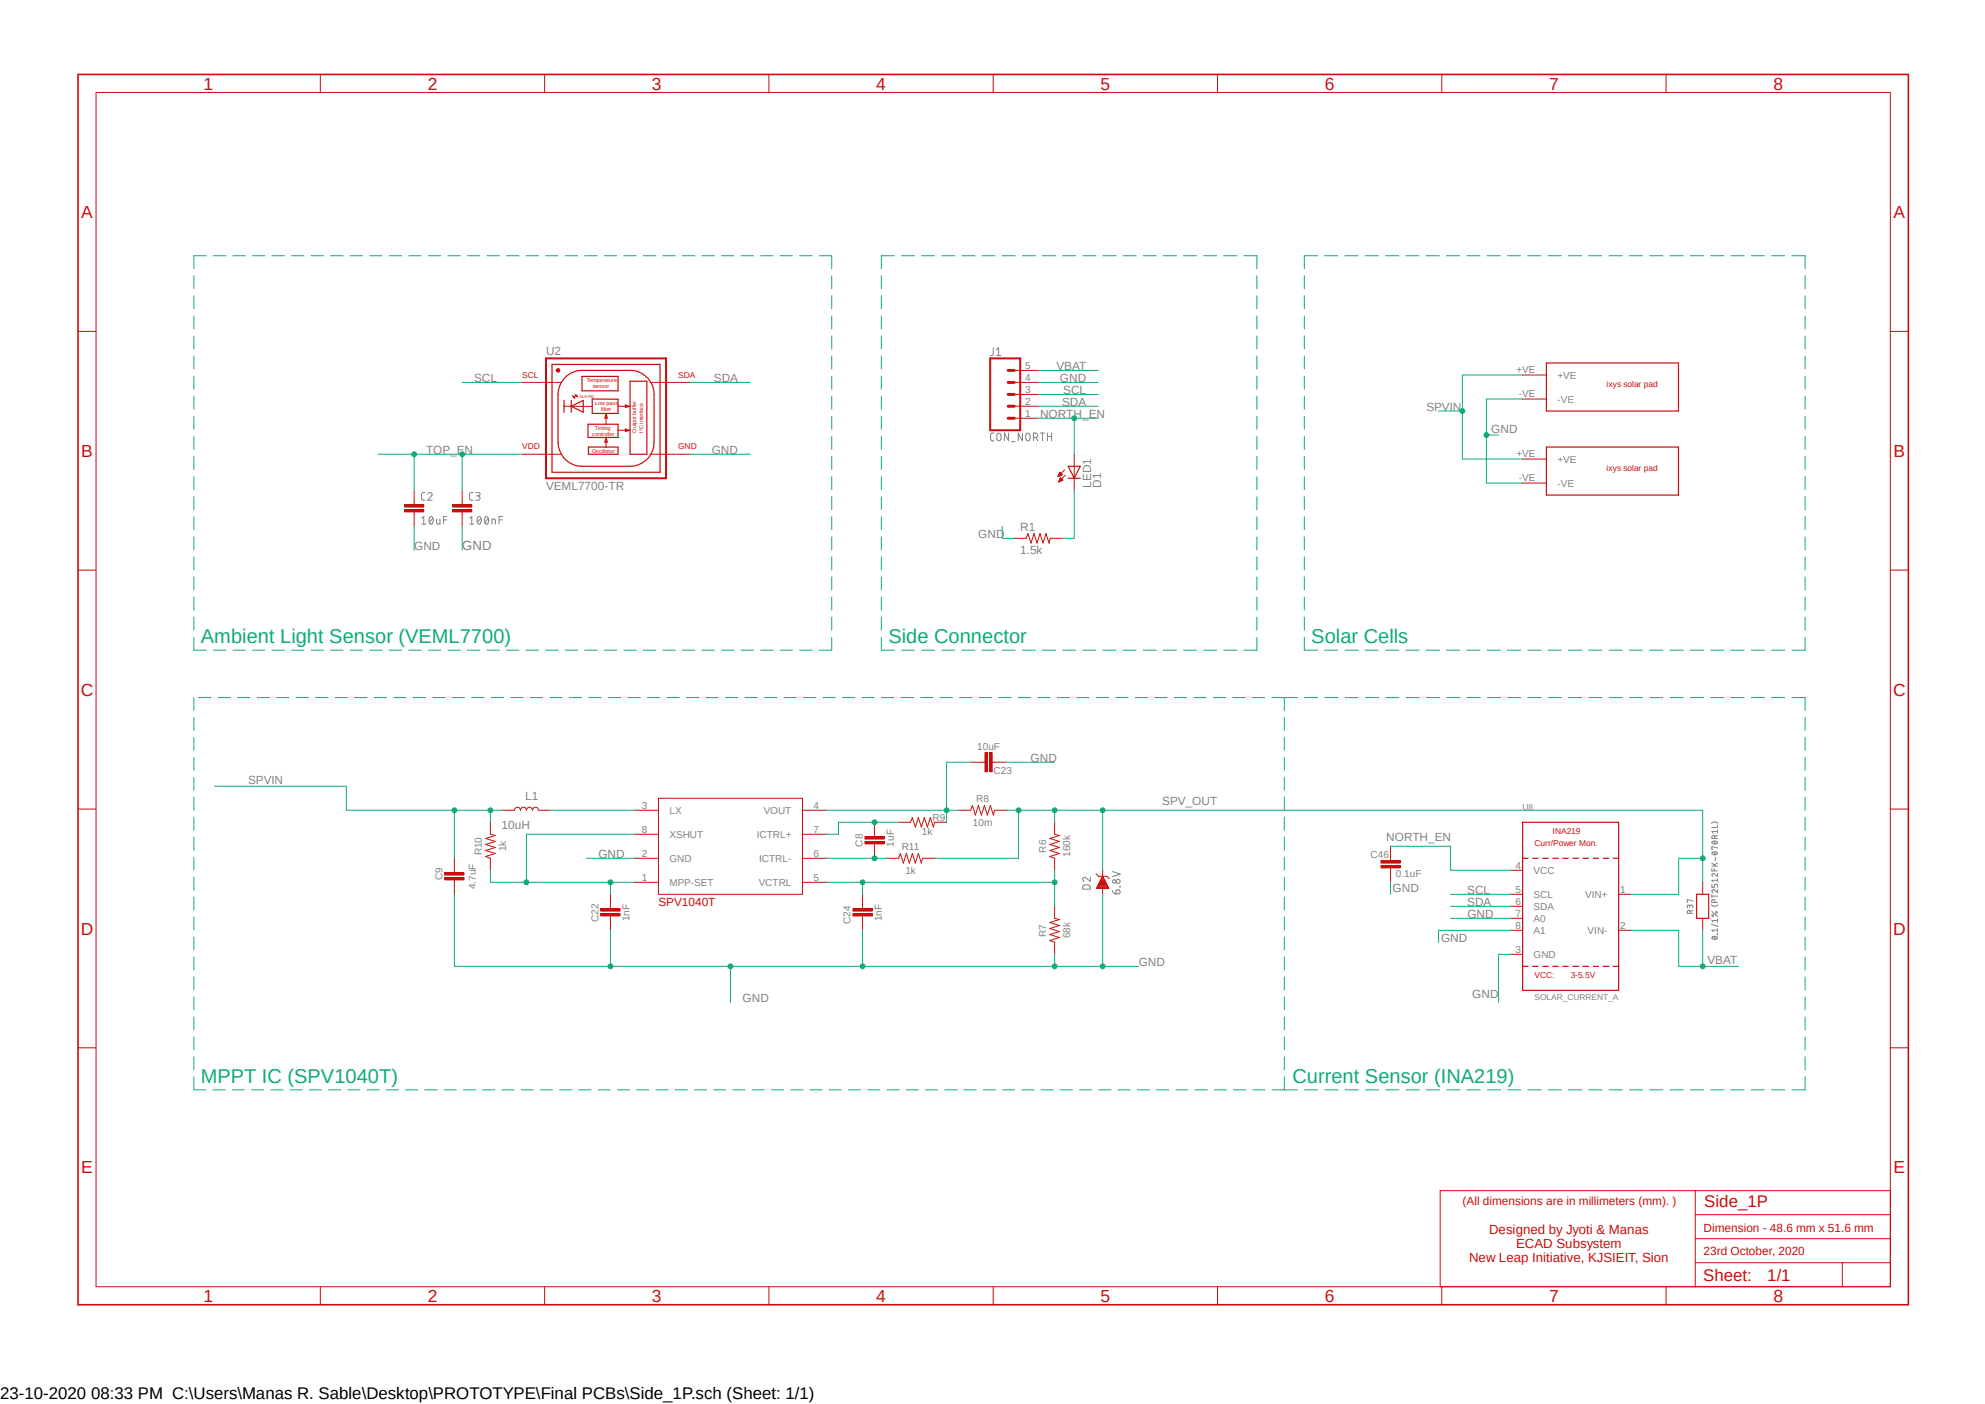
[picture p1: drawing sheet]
<svg xmlns="http://www.w3.org/2000/svg" width="420mm" height="297mm" viewBox="0 0 420 297" stroke-linecap="round" stroke-linejoin="round" font-family="sans-serif">
<defs><g id="words">
<g font-size="4.2" fill="#0dab76">
<text x="42.5" y="136.1">Ambient Light Sensor (VEML7700)</text>
<text x="188" y="136.1">Side Connector</text>
<text x="277.5" y="136.1">Solar Cells</text>
<text x="42.5" y="229">MPPT IC (SPV1040T)</text>
<text x="273.5" y="229">Current Sensor (INA219)</text>
</g>
<g font-size="3.7" fill="#c90d0c">
<text x="43.1" y="19">1</text>
<text x="90.5" y="19">2</text>
<text x="137.9" y="19">3</text>
<text x="185.4" y="19">4</text>
<text x="232.8" y="19">5</text>
<text x="280.3" y="19">6</text>
<text x="327.7" y="19">7</text>
<text x="375.2" y="19">8</text>
<text x="17.2" y="46.1">A</text>
<text x="400.6" y="46.1">A</text>
<text x="17.2" y="96.6">B</text>
<text x="400.6" y="96.6">B</text>
<text x="17.1" y="147.2">C</text>
<text x="400.6" y="147.2">C</text>
<text x="17.1" y="197.7">D</text>
<text x="400.6" y="197.7">D</text>
<text x="17.2" y="248.2">E</text>
<text x="400.6" y="248.2">E</text>
<text x="43.1" y="275.4">1</text>
<text x="90.5" y="275.4">2</text>
<text x="137.9" y="275.4">3</text>
<text x="185.4" y="275.4">4</text>
<text x="232.8" y="275.4">5</text>
<text x="280.3" y="275.4">6</text>
<text x="327.7" y="275.4">7</text>
<text x="375.2" y="275.4">8</text>
</g>
<g font-size="3.6" fill="#c90d0c">
<text x="360.6" y="255.3">Side_1P</text>
<text x="360.3" y="271.1">Sheet:</text>
<text x="373.9" y="270.9">1/1</text>
</g>
<text font-size="3.6" x="0" y="296">23-10-2020 08:33 PM C:\Users\Manas R. Sable\Desktop\PROTOTYPE\Final PCBs\Side_1P.sch (Sheet: 1/1)</text>
<text font-size="2.8" fill="#808080" x="97.8" y="116.4">GND</text>
<g font-size="2.8" fill="#c90d0c">
<text x="315" y="261">Designed by Jyoti &amp; Manas</text>
<text x="320.8" y="264">ECAD Subsystem</text>
<text x="310.8" y="267">New Leap Initiative, KJSIEIT, Sion</text>
</g>
<g font-size="2.5" fill="#808080">
<text x="115.5" y="75.1">U2</text>
<text x="100.3" y="80.9">SCL</text>
<text x="151" y="80.9">SDA</text>
<text x="223.5" y="78.4">VBAT</text>
<text x="224.2" y="80.9">GND</text>
<text x="225" y="83.4">SCL</text>
<text x="220.1" y="88.5">NORTH_EN</text>
<text x="224.7" y="86">SDA</text>
<text x="301.8" y="87">SPVIN</text>
<text x="315.5" y="91.5">GND</text>
<text x="90.2" y="96.1">TOP_EN</text>
<text x="150.6" y="96.1">GND</text>
<text x="115.5" y="103.7">VEML7700-TR</text>
<text x="230.8" y="103.2" transform="rotate(-90 230.8 103.2)">LED1</text>
<text x="233" y="103.2" transform="rotate(-90 233 103.2)">D1</text>
<text x="207" y="113.9">GND</text>
<text x="215.9" y="112.4">R1</text>
<text x="87.6" y="116.4">GND</text>
<text x="215.9" y="117.2">1.5k</text>
<text x="218.1" y="161.2">GND</text>
<text x="52.5" y="165.8">SPVIN</text>
<text x="111.1" y="169.3">L1</text>
<text x="245.9" y="170.4">SPV_OUT</text>
<text x="106.1" y="175.3">10uH</text>
<text x="293.3" y="178">NORTH_EN</text>
<text x="126.6" y="181.6">GND</text>
<text x="294.6" y="188.7">GND</text>
<text x="310.4" y="191.7">SDA</text>
<text x="310.4" y="189.2">SCL</text>
<text x="310.5" y="194.3">GND</text>
<text x="304.9" y="199.4">GND</text>
<text x="361.3" y="203.9">VBAT</text>
<text x="240.9" y="204.4">GND</text>
<text x="157.1" y="212.1">GND</text>
<text x="311.5" y="211">GND</text>
</g>
<g font-size="2.5" fill="#c90d0c">
<text x="139.3" y="191.7">SPV1040T</text>
<text x="309.5" y="254.8">(All dimensions are in millimeters (mm). )</text>
<text x="360.4" y="260.5">Dimension - 48.6 mm x 51.6 mm</text>
<text x="360.4" y="265.5">23rd October, 2020</text>
</g>
<g font-size="2.1" fill="#808080">
<text x="216.9" y="78">5</text>
<text x="216.9" y="83.1">3</text>
<text x="216.9" y="80.5">4</text>
<text x="320.8" y="79">+VE</text>
<text x="329.5" y="80.1">+VE</text>
<text x="216.9" y="88.1">1</text>
<text x="216.9" y="85.6">2</text>
<text x="321.4" y="84.1">-VE</text>
<text x="329.5" y="85.2">-VE</text>
<text x="320.8" y="96.8">+VE</text>
<text x="321.4" y="101.9">-VE</text>
<text x="329.5" y="97.9">+VE</text>
<text x="329.5" y="103">-VE</text>
<text x="206.8" y="158.7">10uF</text>
<text x="210.2" y="163.8">C23</text>
<text x="135.8" y="171.1">3</text>
<text x="141.6" y="172.2">LX</text>
<text x="161.6" y="172.2">VOUT</text>
<text x="172.1" y="171.1">4</text>
<text x="197.3" y="173.7">R9</text>
<text x="206.5" y="169.6">R8</text>
<text x="135.8" y="176.1">8</text>
<text x="141.6" y="177.2">XSHUT</text>
<text x="160.1" y="177.2">ICTRL+</text>
<text x="172.1" y="176.1">7</text>
<text x="182.5" y="179.1" transform="rotate(-90 182.5 179.1)">C8</text>
<text x="189.1" y="179.1" transform="rotate(-90 189.1 179.1)">1uF</text>
<text x="190.8" y="179.8">R11</text>
<text x="195.1" y="176.7">1k</text>
<text x="205.9" y="174.7">10m</text>
<text x="102" y="181" transform="rotate(-90 102 181)">R10</text>
<text x="107.1" y="180.1" transform="rotate(-90 107.1 180.1)">1k</text>
<text x="135.8" y="181.2">2</text>
<text x="141.6" y="182.3">GND</text>
<text x="160.6" y="182.3">ICTRL-</text>
<text x="172.1" y="181.2">6</text>
<text x="191.6" y="184.9">1k</text>
<text x="221.4" y="180.4" transform="rotate(-90 221.4 180.4)">R6</text>
<text x="226.4" y="181.3" transform="rotate(-90 226.4 181.3)">160k</text>
<text x="290" y="181.6">C46</text>
<text x="295.3" y="185.6">0.1uF</text>
<text x="320.6" y="183.8">4</text>
<text x="324.5" y="184.9">VCC</text>
<text x="93.6" y="186.3" transform="rotate(-90 93.6 186.3)">C9</text>
<text x="100.7" y="188.1" transform="rotate(-90 100.7 188.1)">4.7uF</text>
<text x="135.8" y="186.3">1</text>
<text x="141.6" y="187.4">MPP-SET</text>
<text x="160.5" y="187.4">VCTRL</text>
<text x="172.1" y="186.3">5</text>
<text x="320.6" y="191.3">6</text>
<text x="320.6" y="188.8">5</text>
<text x="324.5" y="189.9">SCL</text>
<text x="335.4" y="189.9">VIN+</text>
<text x="342.8" y="188.8">1</text>
<text x="126.6" y="195" transform="rotate(-90 126.6 195)">C22</text>
<text x="133.2" y="194.9" transform="rotate(-90 133.2 194.9)">1nF</text>
<text x="180" y="195.5" transform="rotate(-90 180 195.5)">C24</text>
<text x="186.6" y="194.9" transform="rotate(-90 186.6 194.9)">1nF</text>
<text x="320.6" y="193.9">7</text>
<text x="320.6" y="196.4">8</text>
<text x="324.5" y="192.5">SDA</text>
<text x="324.5" y="195">A0</text>
<text x="324.5" y="197.6">A1</text>
<text x="335.9" y="197.6">VIN-</text>
<text x="342.8" y="196.4">2</text>
<text x="221.4" y="198.2" transform="rotate(-90 221.4 198.2)">R7</text>
<text x="226.4" y="198.5" transform="rotate(-90 226.4 198.5)">68k</text>
<text x="320.6" y="201.5">3</text>
<text x="324.5" y="202.6">GND</text>
</g>
<g font-size="1.8" fill="#c90d0c">
<text x="110.5" y="79.9">SCL</text>
<text x="143.5" y="79.9">SDA</text>
<text x="339.9" y="81.9">ixys solar pad</text>
<text x="110.5" y="95.1">VDD</text>
<text x="143.5" y="95.1">GND</text>
<text x="339.9" y="99.7">ixys solar pad</text>
<text x="324.7" y="179">Curr/Power Mon.</text>
<text x="328.5" y="176.5">INA219</text>
<text x="324.7" y="207">VCC:</text>
<text x="332.3" y="207">3-5.5V</text>
</g>
<g font-size="1.8" fill="#808080">
<text x="322.2" y="171.4">U8</text>
<text x="324.7" y="211.5">SOLAR_CURRENT_A</text>
</g>
<g font-size="1.1" fill="#c90d0c">
<text x="124.2" y="80.9">Temperature</text>
<text x="125.4" y="82.2">sensor</text>
<text x="125.9" y="85.7">Low pass</text>
<text x="127.2" y="87">filter</text>
<text x="125.3" y="95.8">Oscillator</text>
<text x="125.3" y="92.2">controller</text>
<text x="125.9" y="91">Timing</text>
<text x="134.6" y="91.5" transform="rotate(-90 134.6 91.5)">Output buffer</text>
<text x="136.1" y="91.5" transform="rotate(-90 136.1 91.5)">I²C interface</text>
</g>
<text font-size=".8" fill="#c90d0c" x="122.6" y="84.2">ALS-PD</text>
</g></defs>
<path d="M16 15.4l388.2 261.2M404.2 15.4l-388.2 261.2" fill="none" stroke="#fff" stroke-width=".21"/>
<g fill="none" stroke="#808080" stroke-width=".21">
<path d="M210.1 73.6v1.2a.43 .43 0 0 1-.5 .4M210.8 75.2h1M210.8 74l.5-.4v1.6M210.3 91.6l-.5 .1-.2 .3v1l.3 .3h.4M211.1 91.7a.44 .44 0 0 1 .7 .4v.7a.45 .45 0 0 1-.3 .4 .45 .45 0 0 1-.6-.2 1.26 1.26 0 0 1 .2-1.3zM213.4 91.6v1.7l-.9-1.7v1.7M214 93.4h.8M216.3 91.6v1.7l-.9-1.7v1.7M217.1 91.9l.2-.2a.44 .44 0 0 1 .6 .4v.7a.45 .45 0 0 1-.3 .4 .45 .45 0 0 1-.5-.2zM218.7 92.5h.4a.47 .47 0 0 0 .5-.4 .47 .47 0 0 0-.5-.5h-.4v1.7M219.2 92.5l.4 .8M220.1 91.6h.9"/>
<path d="M220.6 91.6v1.7M221.6 91.6v1.7M221.6 92.3h.9M222.5 91.6v1.7M89.2 109.6l.5-.3v1.6M89.2 110.9h.9M89.9 104.2l-.6 .2-.1 1.1a.58 .58 0 0 0 .7 .3M90.5 104.6a.45 .45 0 0 1 .6-.4 .45 .45 0 0 1 .2 .7l-.8 .9h.9M91 109.3h.2a.93 .93 0 0 1 0 1.6 .98 .98 0 0 1-.2-1.6zM91.6 109.6l-.8 .9M92.4 109.8l.1 1.1h.6v-1.1M93.9 110h.7"/>
<path d="M94.6 109.3h-.7v1.6M99.4 110.9h.9M99.4 109.6l.4-.3v1.6M100.1 104.2l-.7 .2v1.1a.58 .58 0 0 0 .7 .3M100.7 104.2h.7l.2 .4-.2 .3h-.6M101.1 104.9a.47 .47 0 0 1 .5 .5 .47 .47 0 0 1-.5 .4h-.4M101.2 109.3h.2a.93 .93 0 0 1 0 1.6 .98 .98 0 0 1-.2-1.6zM101.7 109.6l-.7 .9M102.7 109.3h.3a.93 .93 0 0 1 0 1.6 .98 .98 0 0 1-.3-1.6zM103.3 109.6l-.7 .9M104.1 110.9v-1.1l.6 .1 .1 1M105.6 110h.7"/>
<path d="M106.3 109.3h-.7v1.6M362.1 174.2a1.02 1.02 0 0 1 1.4 0M362.2 178.1a.62 .62 0 0 1 .7-.2 .62 .62 0 0 1 .4 .5l-.5 .2-.4-.1zM362.5 178l.6 .5M362.8 177.4l-.1-.6-.5 .1v.5h1.2M363.4 174.5v.5h-1.2M363.4 175.6v.6M363.4 179.4l-1.2-.3v.6h.1M363.4 176.7l-.6 .3M363.4 175.9h-1.2l.3 .3M229.1 187.4l.2-.1a1.29 1.29 0 0 1 1.3 .1l.1 .7h-1.6zM230.7 185.6v.9l-.9-.8a.44 .44 0 0 0-.7 .1 .44 .44 0 0 0 .3 .7"/>
<path d="M235.4 188.4a.72 .72 0 0 0 .7 .7M235.4 184.4l1.6 .5-1.6 .6M236.2 188.4a.45 .45 0 0 1 .7 0 .45 .45 0 0 1-.3 .7h-.5zM236.9 187.5l.1 .1zM357.5 191.8a.34 .34 0 0 1 .3-.4 .34 .34 0 0 1 .4 .4v.3M357.5 191.9v-.4l-.3-.1-.2 .7M357.6 193.2v-.5a.31 .31 0 0 0-.4-.1 .31 .31 0 0 0-.2 .3v.3h1.2M358.2 190.6l-1.2-.3v.6h.1M358.2 192.6l-.6 .2M362.1 191.4a1.15 1.15 0 0 0 1.4 0M362.1 195.5l1.4 .5M362.2 187.1v.6h.5l.1-.6h.5l.1 .6"/>
<path d="M362.2 192.8l1.2 1.1M362.2 183.7v.5h1.2M362.2 189.3v.6M362.2 189.6h1.2M362.2 183.2h1.2M362.2 182.6l.7 .6M362.2 198.2a.62 .62 0 0 1 .7-.2 .62 .62 0 0 1 .4 .5l-.5 .2-.4-.1zM362.2 180.4a.62 .62 0 0 1 .7-.2 .62 .62 0 0 1 .4 .5l-.5 .1h-.4zM362.5 198.1l.6 .5M362.5 180.3l.6 .5M362.7 183.7v.5M362.8 190.9l-.1-.6-.5 .1v.5h1.2"/>
<path d="M362.9 181.4v.7M363.3 197.6h.1M363.4 188.2v.6l-.8-.6h-.2l-.2 .3 .3 .3M363.4 184.8v.6l-.8-.6-.4 .1v.3l.3 .2M363.4 185.9v.7M363.4 194.4v.7M363.4 196.5v.6M363.4 196.8h-1.2l.3 .3M363.4 194.7h-1.2l.3 .4M363.4 186.2h-1.2l.3 .4M363.4 182.6l-.7 .4"/>
<circle cx="235.7" cy="186.5" r=".37"/>
<circle cx="236.6" cy="186.5" r=".45"/>
<circle cx="362.4" cy="193.7" r=".19"/>
<circle cx="363.2" cy="193" r=".2"/>
</g>
<path d="M327.2 76.8h27.9v10.2h-27.9zM327.2 94.6h27.9v10.1h-27.9z" fill="none" stroke="#c90d0c" stroke-width=".25"/>
<g fill="none" stroke="#c90d0c" stroke-width=".21">
<path d="M322.1 79.3h5.1M322.1 84.4h5.1M322.1 97.1h5.1M322.1 102.2h5.1M134.2 171.4h5.1M134.2 176.5h5.1M139.3 168.9h30.5v20.3h-30.5zM169.8 171.4h5.1M169.8 176.5h5.1M185 176.5v.5M185 178.5v.5M223.1 173.9v2.6l1.1 .2-2.1 .7 2.1 .6-2.1 .6 2.1 .7-2.1 .6 2.1 .7-2.1 .6 1 .4v2.5"/>
<path d="M134.2 181.6h5.1M134.2 186.6h5.1M169.8 181.6h5.1M169.8 186.6h5.1"/>
</g>
<path d="M183 178h4.1v.5h-4.1z" fill-rule="evenodd" fill="#c90d0c"/>
<path d="M183 178h4.1v.5h-4.1z" fill="none" stroke="#c90d0c" stroke-width=".21"/>
<path d="M183 177h4.1v.5h-4.1z" fill-rule="evenodd" fill="#c90d0c"/>
<path d="M103.8 173.9v2.6l1 .2-2.1 .7 2.1 .6-2.1 .6 2.1 .7-2.1 .6 2.1 .7-2.1 .6 1.1 .4v2.5M183 177h4.1v.5h-4.1zM185 173.9v2.6M185 179v2.6M190.1 173.9h2.6l.3-1 .7 2.1 .6-2.1 .6 2.1 .7-2.1 .6 2.1 .6-2.1 .7 2.1 .2-1.1h2.6M202.8 171.4h2.6l.3-1 .7 2 .6-2 .6 2 .7-2 .6 2 .6-2 .7 2 .2-1h2.6M96.1 184.1v.5M96.1 186.1v.5M187.6 181.6h2.5l.4-1 .6 2 .7-2 .6 2 .6-2 .7 2 .6-2 .6 2 .3-1h2.5M223.1 191.7v2.6l1.1 .2-2.1 .7 2.1 .6-2.1 .6 2.1 .7-2.1 .6 2.1 .6-2.1 .7 1 .3v2.6" fill="none" stroke="#c90d0c" stroke-width=".21"/>
<path d="M94.1 185.6h4.1v.5h-4.1z" fill-rule="evenodd" fill="#c90d0c"/>
<path d="M94.1 185.6h4.1v.5h-4.1z" fill="none" stroke="#c90d0c" stroke-width=".21"/>
<path d="M94.1 184.6h4.1v.5h-4.1z" fill-rule="evenodd" fill="#c90d0c"/>
<path d="M94.1 184.6h4.1v.5h-4.1zM96.1 181.6v2.5M96.1 186.6v2.6M129.2 191.7v.5M129.2 193.8v.5" fill="none" stroke="#c90d0c" stroke-width=".21"/>
<path d="M127.1 193.3h4.1v.5h-4.1z" fill-rule="evenodd" fill="#c90d0c"/>
<path d="M127.1 193.3h4.1v.5h-4.1z" fill="none" stroke="#c90d0c" stroke-width=".21"/>
<path d="M127.1 192.2h4.1v.5h-4.1z" fill-rule="evenodd" fill="#c90d0c"/>
<path d="M207.9 161.2h.5M209.9 161.2h.5M127.1 192.2h4.1v.5h-4.1zM129.2 189.2v2.5M129.2 194.3v2.5" fill="none" stroke="#c90d0c" stroke-width=".21"/>
<path d="M209.4 159.2h.5v4.1h-.5z" fill-rule="evenodd" fill="#c90d0c"/>
<path d="M209.4 159.2h.5v4.1h-.5z" fill="none" stroke="#c90d0c" stroke-width=".21"/>
<path d="M208.4 159.2h.5v4.1h-.5z" fill-rule="evenodd" fill="#c90d0c"/>
<path d="M208.4 159.2h.5v4.1h-.5zM205.4 161.2h2.5M210.4 161.2h2.6M182.5 191.7v.5M182.5 193.8v.5" fill="none" stroke="#c90d0c" stroke-width=".21"/>
<path d="M180.5 193.3h4v.5h-4z" fill-rule="evenodd" fill="#c90d0c"/>
<path d="M180.5 193.3h4v.5h-4z" fill="none" stroke="#c90d0c" stroke-width=".21"/>
<path d="M180.5 192.2h4v.5h-4z" fill-rule="evenodd" fill="#c90d0c"/>
<g fill="none" stroke="#c90d0c" stroke-width=".21">
<path d="M106.3 171.4h2.5a.64 .64 0 0 1 .7-.6 .64 .64 0 0 1 .6 .6 .64 .64 0 0 1 .6-.6 .64 .64 0 0 1 .7 .6 .64 .64 0 0 1 .6-.6 .64 .64 0 0 1 .6 .6 .64 .64 0 0 1 .7-.6 .64 .64 0 0 1 .6 .6h2.6M180.5 192.2h4v.5h-4zM182.5 189.2v2.5M182.5 194.3v2.5M231.9 184.9l.5 .5h1.8l.5 .5M233.3 184.1v1.3M233.3 187.9v1.3M294.2 181.6v.5M294.2 183.6v.5M319.6 189.2h2.6M319.6 196.8h2.6M319.6 184.1h2.6"/>
<path d="M319.6 191.7h2.6M319.6 194.3h2.6M342.5 189.2h2.5M342.5 196.8h2.5M360.3 186.6v2.6M360.3 194.3v2.5M319.6 201.9h2.6"/>
</g>
<g fill="none" stroke="#c90d0c" stroke-width=".25">
<path d="M322.2 173.9h20.3v35.6h-20.3zM232 187.8h2.5M232.2 187.7h2.2M232.2 187.5h2.1M232.3 187.3h1.9M232.4 187.1h1.7M232.5 186.9h1.6M232.6 186.7h1.3M232.7 186.5h1.1M232.8 186.3h1M232.9 186.1h.8M233 185.9h.6"/>
<path d="M233.1 185.8h.4M233.2 185.5h.2M233.3 185.4l1.3 2.5h-2.6zM322.2 181.6h1.1M324.3 181.6h1.1M326.4 181.6h1.2M328.5 181.6h1.2M330.7 181.6h1.1M332.8 181.6h1.2M334.9 181.6h1.2M337.1 181.6h1.1M339.2 181.6h1.2"/>
<path d="M341.3 181.6h1.2M359 189.2h2.5v5.1h-2.5zM322.2 204.4h1.1M324.3 204.4h1.1M326.4 204.4h1.2M328.5 204.4h1.2M330.7 204.4h1.1M332.8 204.4h1.2M334.9 204.4h1.2M337.1 204.4h1.1M339.2 204.4h1.2M341.3 204.4h1.2"/>
</g>
<path d="M292.2 183.1h4v.5h-4z" fill-rule="evenodd" fill="#c90d0c"/>
<path d="M292.2 183.1h4v.5h-4z" fill="none" stroke="#c90d0c" stroke-width=".21"/>
<path d="M292.2 182.1h4v.5h-4z" fill-rule="evenodd" fill="#c90d0c"/>
<g fill="none" stroke="#c90d0c" stroke-width=".21">
<path d="M214.6 78.4h5.1M115.5 80.9h3.3M115.5 96.1h3.3M119.3 85.9l6 .1M121.1 83.7l.5 .5M121.3 84l.2-.2 .1 .4zM121.6 83.4l.5 .5M122 83.6l.1 .3-.3-.1zM128.2 87.5v2.2M128.2 92.5v2.1M130.8 85.9l2.3 .1M130.8 91h2.5"/>
<path d="M137.6 80.9h3.3M137.6 96.1h3.3M214.6 88.5h5.1M214.6 85.9h5.1M214.6 83.4h5.1M214.6 80.9h5.1M224.2 100h.1M224.2 99.9l.5 .5-.8 .4zM225.3 99.4l-1.4 1.4M227.3 96.1v7.6M214.6 113.9h2.5l.4-1 .6 2 .7-2 .6 2 .6-2 .7 2 .6-2 .7 2 .2-1h2.5M223.9 100.8h.1"/>
<path d="M223.9 100.7h.2M223.9 100.6h.4M224 100.5h.5M224 101.9v.1M224 100.5h.7M224 101.9h.2M224.1 100.3h.6M224.1 100.2h.5M224.1 101.8h.3M224.1 100.2h.4M224.1 101.7h.5M224.2 100.1h.2"/>
<path d="M224.2 101.6h.6M224.2 101.5h.6M224.2 101.4h.5M224.2 101.3h.4M224.3 101.2h.2M224.3 101.1h.2M224.4 101l.5 .6-.9 .3zM225.4 100.5l-1.4 1.4M294.2 179v2.6M292.2 182.1h4v.5h-4zM294.2 184.1v2.5"/>
</g>
<path d="M115.5 75.8h25.4v25.4h-25.4zM209.5 75.8h6.4v15.2h-6.4z" fill="none" stroke="#c90d0c" stroke-width=".42"/>
<path d="M213.3 78.4h1.3M213.3 83.4h1.3M213.3 85.9h1.3M213.3 88.5h1.3M213.3 80.9h1.3" fill="none" stroke="#c90d0c" stroke-width=".64"/>
<g fill="none" stroke="#c90d0c" stroke-width=".25">
<path d="M116.8 77.1h22.9v22.8h-22.9zM123.1 79.6h7.7v3.1h-7.7zM119.3 80.1a5 5 0 0 1 3.8-1.7h10.2a5.1 5.1 0 0 1 5.1 5v10.2a5 5 0 0 1-5.1 5h-10.2a5.1 5.1 0 0 1-5-5v-10.2a5.3 5.3 0 0 1 1.2-3.3zM119.3 84.7v2.5M120.9 84.7v2.5M120.9 85.9l2.5-1.2v2.5zM124.4 89.7h6.4v2.8h-6.4zM124.5 94.6h6.3v1.5h-6.3zM125.3 84.4l5.5 .1v3h-5.5zM128.3 92.7l.2 .8h-.5zM128.3 87.6l.2 .8h-.5zM132.3 85.7l.8 .3-.8 .2z"/>
<path d="M132.3 90.8l.8 .3-.8 .2zM133.3 80.6h3.6v15.5h-3.6zM133.3 85.9l-.2 .1M226 98.6h2.6l-1.3 2.6zM226 101.2h2.6"/>
</g>
<path d="M117.8 78.1h.6v.5l-.3 .1-.3-.1-.1-.2 .5-.2-.1 .3-.4-.1z" fill-rule="evenodd" fill="#c90d0c"/>
<path d="M117.8 78.1h.6v.5l-.3 .1-.3-.1-.1-.2 .5-.2-.1 .3-.4-.1z" fill="none" stroke="#c90d0c" stroke-width=".21"/>
<path d="M117.9 78.1h.4v.4h-.4z" fill-rule="evenodd" fill="#c90d0c"/>
<path d="M117.9 78.1h.4v.4h-.4zM110.4 80.9h5.1M110.4 96.1h5.1M140.9 80.9h5.1M140.9 96.1h5.1M87.6 106.3v.5M87.6 108.3v.5" fill="none" stroke="#c90d0c" stroke-width=".21"/>
<path d="M85.6 107.8h4.1v.5h-4.1z" fill-rule="evenodd" fill="#c90d0c"/>
<path d="M85.6 107.8h4.1v.5h-4.1z" fill="none" stroke="#c90d0c" stroke-width=".21"/>
<path d="M85.6 106.8h4.1v.5h-4.1z" fill-rule="evenodd" fill="#c90d0c"/>
<path d="M85.6 106.8h4.1v.5h-4.1zM87.6 103.7v2.6M87.6 108.8v2.5M97.8 106.3v.5M97.8 108.3v.5" fill="none" stroke="#c90d0c" stroke-width=".21"/>
<path d="M95.8 107.8h4v.5h-4z" fill-rule="evenodd" fill="#c90d0c"/>
<path d="M95.8 107.8h4v.5h-4z" fill="none" stroke="#c90d0c" stroke-width=".21"/>
<path d="M95.8 106.8h4v.5h-4z" fill-rule="evenodd" fill="#c90d0c"/>
<g fill="none" stroke="#c90d0c" stroke-width=".21">
<path d="M20.3 19.6h379.7v252.6h-379.7zM67.8 15.7v3.9M115.2 15.7v3.9M162.7 15.7v3.9M210.1 15.7v3.9M257.6 15.7v3.9M305.1 15.7v3.9M352.5 15.7v3.9M16.5 70.1h3.8M400 70.1h3.8M95.8 106.8h4v.5h-4zM97.8 103.7v2.6"/>
<path d="M97.8 108.8v2.5M16.5 120.6h3.8M400 120.6h3.8M16.5 171.2h3.8M400 171.2h3.8M16.5 221.7h3.8M400 221.7h3.8M358.7 251.9v20.3M358.7 257h41.3M400 251.9h-95.3v20.3M67.8 272.2v3.8M115.2 272.2v3.8"/>
<path d="M162.7 272.2v3.8M210.1 272.2v3.8M257.6 272.2v3.8M305.1 272.2v3.8M352.5 272.2v3.8M358.7 267.1h41.3M358.7 262h41.3M389.8 267.1v5.1"/>
</g>
<path d="M16.5 15.7h387.3v260.3h-387.3z" fill="none" stroke="#c90d0c" stroke-width=".34"/>
<path d="M213 161.2h10.1M96.1 189.2v15.2h86.4v-7.6M129.2 196.8v7.6" fill="none" stroke="#0dab76" stroke-width=".21"/>
<circle cx="129.2" cy="204.4" r=".51" fill="#0dab76"/>
<g fill="none" stroke="#0dab76" stroke-width=".21">
<path d="M182.5 204.4h40.6"/>
<circle cx="129.2" cy="204.4" r=".51"/>
</g>
<circle cx="182.5" cy="204.4" r=".51" fill="#0dab76"/>
<g fill="none" stroke="#0dab76" stroke-width=".21">
<path d="M223.1 201.9v2.5h10.2"/>
<circle cx="182.5" cy="204.4" r=".51"/>
</g>
<circle cx="223.1" cy="204.4" r=".51" fill="#0dab76"/>
<g fill="none" stroke="#0dab76" stroke-width=".21">
<path d="M154.6 204.4v7.6"/>
<circle cx="223.1" cy="204.4" r=".51"/>
</g>
<circle cx="154.6" cy="204.4" r=".51" fill="#0dab76"/>
<g fill="none" stroke="#0dab76" stroke-width=".21">
<path d="M233.3 189.2v15.2h7.6"/>
<circle cx="154.6" cy="204.4" r=".51"/>
</g>
<circle cx="233.3" cy="204.4" r=".51" fill="#0dab76"/>
<g fill="none" stroke="#0dab76" stroke-width=".21">
<path d="M219.7 80.9h12.7M314.5 92h2.5M322.1 84.4h-7.6v17.8h7.6M212 111.3v2.6h2.6M124.1 181.6h10.1M294.2 186.6v2.6M306.9 194.3h12.7M319.6 196.8h-15.2v2.5M319.6 201.9h-2.5v10.1"/>
<circle cx="233.3" cy="204.4" r=".51"/>
</g>
<circle cx="314.5" cy="92" r=".51" fill="#0dab76"/>
<g fill="none" stroke="#0dab76" stroke-width=".21">
<path d="M146 96.1h12.7M87.6 111.3v5.1M97.8 111.3v5.1M116.5 171.4h17.7M134.2 176.5h-22.8v10.1M103.8 184.1v2.5h30.4"/>
<circle cx="314.5" cy="92" r=".51"/>
</g>
<circle cx="111.4" cy="186.6" r=".51" fill="#0dab76"/>
<g fill="none" stroke="#0dab76" stroke-width=".21">
<path d="M129.2 186.6v2.6"/>
<circle cx="111.4" cy="186.6" r=".51"/>
</g>
<circle cx="129.2" cy="186.6" r=".51" fill="#0dab76"/>
<g fill="none" stroke="#0dab76" stroke-width=".21">
<path d="M174.9 186.6h7.6v2.6"/>
<circle cx="129.2" cy="186.6" r=".51"/>
</g>
<circle cx="182.5" cy="186.6" r=".51" fill="#0dab76"/>
<g fill="none" stroke="#0dab76" stroke-width=".21">
<path d="M182.5 186.6h40.6M223.1 184.1v7.6"/>
<circle cx="182.5" cy="186.6" r=".51"/>
</g>
<circle cx="223.1" cy="186.6" r=".51" fill="#0dab76"/>
<g fill="none" stroke="#0dab76" stroke-width=".21">
<path d="M174.9 181.6h12.7"/>
<circle cx="223.1" cy="186.6" r=".51"/>
</g>
<circle cx="185" cy="181.6" r=".51" fill="#0dab76"/>
<g fill="none" stroke="#0dab76" stroke-width=".21">
<path d="M190.1 173.9h-12.7v2.6h-2.5"/>
<circle cx="185" cy="181.6" r=".51"/>
</g>
<circle cx="185" cy="173.9" r=".51" fill="#0dab76"/>
<g fill="none" stroke="#0dab76" stroke-width=".21">
<path d="M174.9 171.4h27.9M200.3 171.4v2.5"/>
<circle cx="185" cy="173.9" r=".51"/>
</g>
<circle cx="200.3" cy="171.4" r=".51" fill="#0dab76"/>
<g fill="none" stroke="#0dab76" stroke-width=".21">
<path d="M96.1 171.4h10.2M103.8 171.4v2.5M205.4 161.2h-5.1v10.2"/>
<circle cx="200.3" cy="171.4" r=".51"/>
</g>
<circle cx="103.8" cy="171.4" r=".51" fill="#0dab76"/>
<g fill="none" stroke="#0dab76" stroke-width=".21">
<path d="M96.1 171.4v10.2"/>
<circle cx="103.8" cy="171.4" r=".51"/>
</g>
<circle cx="96.1" cy="171.4" r=".51" fill="#0dab76"/>
<g fill="none" stroke="#0dab76" stroke-width=".21">
<path d="M322.1 79.3h-12.7v17.8h12.7M304.3 87h5.1M45.4 166.3h27.9v5.1h22.8"/>
<circle cx="96.1" cy="171.4" r=".51"/>
</g>
<circle cx="309.4" cy="87" r=".51" fill="#0dab76"/>
<g fill="none" stroke="#0dab76" stroke-width=".21">
<path d="M213 171.4h20.3v12.7M223.1 171.4v2.5"/>
<circle cx="309.4" cy="87" r=".51"/>
</g>
<circle cx="223.1" cy="171.4" r=".51" fill="#0dab76"/>
<circle cx="223.1" cy="171.4" r=".51" fill="none" stroke="#0dab76" stroke-width=".21"/>
<circle cx="233.3" cy="171.4" r=".51" fill="#0dab76"/>
<g fill="none" stroke="#0dab76" stroke-width=".21">
<path d="M233.3 171.4h127v15.2M360.3 181.6h-5.1v7.6h-10.2"/>
<circle cx="233.3" cy="171.4" r=".51"/>
</g>
<circle cx="360.3" cy="181.6" r=".51" fill="#0dab76"/>
<g fill="none" stroke="#0dab76" stroke-width=".21">
<path d="M215.5 171.4v10.2h-17.8"/>
<circle cx="360.3" cy="181.6" r=".51"/>
</g>
<circle cx="215.5" cy="171.4" r=".51" fill="#0dab76"/>
<g fill="none" stroke="#0dab76" stroke-width=".21">
<path d="M219.7 88.5h12.7M227.3 88.5v7.6"/>
<circle cx="215.5" cy="171.4" r=".51"/>
</g>
<circle cx="227.3" cy="88.5" r=".51" fill="#0dab76"/>
<g fill="none" stroke="#0dab76" stroke-width=".21">
<path d="M219.7 78.4h12.7M97.8 80.9h12.6M146 80.9h12.7M219.7 85.9h12.7M219.7 83.4h12.7M294.2 179h12.7v5.1h12.7M306.9 191.7h12.7M306.9 189.2h12.7M345 196.8h10.2v7.6h12.7M360.3 196.8v7.6"/>
<circle cx="227.3" cy="88.5" r=".51"/>
</g>
<circle cx="360.3" cy="204.4" r=".51" fill="#0dab76"/>
<g fill="none" stroke="#0dab76" stroke-width=".21">
<path d="M80 96.1h30.4M87.6 96.1v7.6M227.3 103.7v10.2h-2.6"/>
<circle cx="360.3" cy="204.4" r=".51"/>
</g>
<circle cx="87.6" cy="96.1" r=".51" fill="#0dab76"/>
<g fill="none" stroke="#0dab76" stroke-width=".21">
<path d="M97.8 96.1v7.6"/>
<circle cx="87.6" cy="96.1" r=".51"/>
</g>
<circle cx="97.8" cy="96.1" r=".51" fill="#0dab76"/>
<g fill="none" stroke="#0dab76" stroke-width=".21">
<path d="M41 58.3v2.8M43.6 54.1h-2.6v2.8M45.1 54.1h2.7M49.3 54.1h2.6M53.4 54.1h2.6M57.5 54.1h2.7M61.7 54.1h2.6M65.8 54.1h2.7M69.9 54.1h2.7M74.1 54.1h2.6M78.2 54.1h2.7M82.3 54.1h2.7"/>
<path d="M86.5 54.1h2.6M90.6 54.1h2.7M94.8 54.1h2.6M98.9 54.1h2.6M103 54.1h2.7M107.2 54.1h2.6M111.3 54.1h2.7M115.4 54.1h2.7M119.6 54.1h2.6M123.7 54.1h2.7M127.8 54.1h2.7M132 54.1h2.6"/>
<path d="M136.1 54.1h2.7M140.3 54.1h2.6M144.4 54.1h2.6M148.5 54.1h2.7M152.7 54.1h2.6M156.8 54.1h2.6M161 54.1h2.6M165.1 54.1h2.6M169.2 54.1h2.6M173.4 54.1h2.6v2.8M176 58.3v2.8M186.5 58.3v2.8"/>
<path d="M189.2 54.1h-2.7v2.8M190.8 54.1h2.7M195 54.1h2.7M199.3 54.1h2.7M203.5 54.1h2.8M207.8 54.1h2.7M212 54.1h2.8M216.3 54.1h2.8M220.6 54.1h2.8M224.8 54.1h2.8M229.1 54.1h2.8M233.3 54.1h2.8"/>
<path d="M237.6 54.1h2.8M241.9 54.1h2.7M246.1 54.1h2.8M250.4 54.1h2.8M254.7 54.1h2.7M258.9 54.1h2.8M263.2 54.1h2.7v2.8M265.9 58.3v2.8M276 58.3v2.8M278.8 54.1h-2.8v2.8M280.2 54.1h2.8M284.6 54.1h2.8"/>
<path d="M288.8 54.1h2.8M293.2 54.1h2.8M297.4 54.1h2.8M301.8 54.1h2.7M306 54.1h2.9M310.3 54.1h2.8M314.6 54.1h2.9M318.9 54.1h2.8M323.3 54.1h2.8M327.5 54.1h2.8M331.9 54.1h2.7M336.1 54.1h2.8"/>
<path d="M340.4 54.1h2.8M344.7 54.1h2.8M349 54.1h2.8M353.3 54.1h2.9M357.6 54.1h2.8M361.9 54.1h2.8M366.2 54.1h2.8M370.5 54.1h2.8M374.8 54.1h2.8M379.1 54.1h2.8v2.8M381.9 58.3v2.8M41 62.6v2.7"/>
<path d="M41 66.8v2.8M41 71.1v2.7M41 75.3v2.8M41 79.6v2.7M176 62.6v2.7M176 66.8v2.8M176 71.1v2.7M176 75.3v2.8M176 79.6v2.7M186.5 62.6v2.7M186.5 66.8v2.8M186.5 71.1v2.7"/>
<path d="M186.5 75.3v2.8M186.5 79.6v2.7M265.9 62.6v2.7M265.9 66.8v2.8M265.9 71.1v2.7M265.9 75.3v2.8M265.9 79.6v2.7M276 62.6v2.7M276 66.8v2.8M276 71.1v2.7M276 75.3v2.8M276 79.6v2.7"/>
<path d="M381.9 62.6v2.7M381.9 66.8v2.8M381.9 71.1v2.7M381.9 75.3v2.8M381.9 79.6v2.7M41 83.8v2.8M41 88.1v2.7M41 92.3v2.8M41 96.6v2.7M176 83.8v2.8M176 88.1v2.7M176 92.3v2.8"/>
<path d="M176 96.6v2.7M186.5 83.8v2.8M186.5 88.1v2.7M186.5 92.3v2.8M186.5 96.6v2.7M265.9 83.8v2.8M265.9 88.1v2.7M265.9 92.3v2.8M265.9 96.6v2.7M276 83.8v2.8M276 88.1v2.7M276 92.3v2.8"/>
<path d="M276 96.6v2.7M381.9 83.8v2.8M381.9 88.1v2.7M381.9 92.3v2.8M381.9 96.6v2.7M41 100.8v2.8M41 105.1v2.7M41 109.3v2.8M41 113.6v2.7M41 117.8v2.8M176 100.8v2.8M176 105.1v2.7"/>
<path d="M176 109.3v2.8M176 113.6v2.7M176 117.8v2.8M186.5 100.8v2.8M186.5 105.1v2.7M186.5 109.3v2.8M186.5 113.6v2.7M186.5 117.8v2.8M265.9 100.8v2.8M265.9 105.1v2.7M265.9 109.3v2.8M265.9 113.6v2.7"/>
<path d="M265.9 117.8v2.8M276 100.8v2.8M276 105.1v2.7M276 109.3v2.8M276 113.6v2.7M276 117.8v2.8M381.9 100.8v2.8M381.9 105.1v2.7M381.9 109.3v2.8M381.9 113.6v2.7M381.9 117.8v2.8M41 122v2.8"/>
<path d="M41 126.3v2.8M41 130.6v2.7M41 134.8v2.7h2.6M45.1 137.5h2.7M49.3 137.5h2.6M53.4 137.5h2.6M57.5 137.5h2.7M61.7 137.5h2.6M65.8 137.5h2.7M69.9 137.5h2.7M74.1 137.5h2.6M78.2 137.5h2.7"/>
<path d="M82.3 137.5h2.7M86.5 137.5h2.6M90.6 137.5h2.7M94.8 137.5h2.6M98.9 137.5h2.6M103 137.5h2.7M107.2 137.5h2.6M111.3 137.5h2.7M115.4 137.5h2.7M119.6 137.5h2.6M123.7 137.5h2.7M127.8 137.5h2.7"/>
<path d="M132 137.5h2.6M136.1 137.5h2.7M140.3 137.5h2.6M144.4 137.5h2.6M148.5 137.5h2.7M152.7 137.5h2.6M156.8 137.5h2.6M161 137.5h2.6M165.1 137.5h2.6M169.2 137.5h2.6M176 134.8v2.7h-2.6M176 122v2.8"/>
<path d="M176 126.3v2.8M176 130.6v2.7M186.5 134.8v2.7h2.7M186.5 122v2.8M186.5 126.3v2.8M186.5 130.6v2.7M190.8 137.5h2.7M195 137.5h2.7M199.3 137.5h2.7M203.5 137.5h2.8M207.8 137.5h2.7M212 137.5h2.8"/>
<path d="M216.3 137.5h2.8M220.6 137.5h2.8M224.8 137.5h2.8M229.1 137.5h2.8M233.3 137.5h2.8M237.6 137.5h2.8M241.9 137.5h2.7M246.1 137.5h2.8M250.4 137.5h2.8M254.7 137.5h2.7M258.9 137.5h2.8M265.9 134.8v2.7h-2.7"/>
<path d="M265.9 122v2.8M265.9 126.3v2.8M265.9 130.6v2.7M276 134.8v2.7h2.8M276 122v2.8M276 126.3v2.8M276 130.6v2.7M280.2 137.5h2.8M284.6 137.5h2.8M288.8 137.5h2.8M293.2 137.5h2.8M297.4 137.5h2.8"/>
<path d="M301.8 137.5h2.7M306 137.5h2.9M310.3 137.5h2.8M314.6 137.5h2.9M318.9 137.5h2.8M323.3 137.5h2.8M327.5 137.5h2.8M331.9 137.5h2.7M336.1 137.5h2.8M340.4 137.5h2.8M344.7 137.5h2.8M349 137.5h2.8"/>
<path d="M353.3 137.5h2.9M357.6 137.5h2.8M361.9 137.5h2.8M366.2 137.5h2.8M370.5 137.5h2.8M374.8 137.5h2.8M381.9 122v2.8M381.9 126.3v2.8M381.9 130.6v2.7M381.9 134.8v2.7h-2.8M41 147.6v2.7M41 151.8v2.7"/>
<path d="M41 156v2.7M42 147.6h2.6M46.1 147.6h2.7M50.2 147.6h2.7M54.4 147.6h2.6M58.5 147.6h2.6M62.7 147.6h2.6M66.8 147.6h2.6M70.9 147.6h2.6M75 147.6h2.7M79.2 147.6h2.6M83.3 147.6h2.6"/>
<path d="M87.4 147.6h2.6M91.6 147.6h2.6M95.7 147.6h2.6M99.8 147.6h2.6M103.9 147.6h2.7M108.1 147.6h2.6M112.2 147.6h2.6M116.3 147.6h2.7M120.4 147.6h2.7M124.6 147.6h2.6M128.7 147.6h2.7M132.8 147.6h2.7"/>
<path d="M136.9 147.6h2.7M141.1 147.6h2.6M145.2 147.6h2.7M149.4 147.6h2.6M153.5 147.6h2.6M157.6 147.6h2.6M161.8 147.6h2.6M165.9 147.6h2.6M170 147.6h2.6M174.1 147.6h2.6M178.3 147.6h2.6M182.4 147.6h2.6"/>
<path d="M186.5 147.6h2.6M190.6 147.6h2.7M194.8 147.6h2.6M198.9 147.6h2.6M203 147.6h2.7M207.2 147.6h2.6M211.3 147.6h2.6M215.4 147.6h2.7M219.5 147.6h2.7M223.7 147.6h2.6M227.8 147.6h2.6M231.9 147.6h2.7"/>
<path d="M236.1 147.6h2.6M240.2 147.6h2.6M244.3 147.6h2.6M248.5 147.6h2.6M252.6 147.6h2.6M256.7 147.6h2.6M260.8 147.6h2.7M265 147.6h2.6M269.1 147.6h5.4M271.7 147.6v2.7M271.7 151.8v2.7M271.7 156v2.7"/>
<path d="M276 147.6h2.8M280.3 147.6h2.8M284.6 147.6h2.8M288.9 147.6h2.8M293.2 147.6h2.8M297.5 147.6h2.8M301.8 147.6h2.8M306.1 147.6h2.8M310.4 147.6h2.8M314.7 147.6h2.8M319 147.6h2.8M323.3 147.6h2.8"/>
<path d="M327.6 147.6h2.8M331.9 147.6h2.8M336.2 147.6h2.8M340.4 147.6h2.9M344.8 147.6h2.8M349 147.6h2.8M353.4 147.6h2.8M357.6 147.6h2.8M361.9 147.6h2.8M366.2 147.6h2.8M370.5 147.6h2.8M374.8 147.6h2.8"/>
<path d="M379.1 147.6h2.8v2.7M381.9 151.8v2.7M381.9 156v2.7M41 160.2v2.7M41 164.5v2.7M41 168.7v2.7M41 172.9v2.7M41 177.1v2.7M271.7 160.2v2.7M271.7 164.5v2.7M271.7 168.7v2.7M271.7 172.9v2.7"/>
<path d="M271.7 177.1v2.7M381.9 160.2v2.7M381.9 164.5v2.7M381.9 168.7v2.7M381.9 172.9v2.7M381.9 177.1v2.7M41 181.4v2.7M41 185.6v2.7M41 189.8v2.7M41 194v2.7M41 198.2v2.8M271.7 181.4v2.7"/>
<path d="M271.7 185.6v2.7M271.7 189.8v2.7M271.7 194v2.7M271.7 198.2v2.8M381.9 181.4v2.7M381.9 185.6v2.7M381.9 189.8v2.7M381.9 194v2.7M381.9 198.2v2.8M41 202.5v2.7M41 206.7v2.7M41 210.9v2.7"/>
<path d="M41 215.1v2.7M41 219.4v2.7M271.7 202.5v2.7M271.7 206.7v2.7M271.7 210.9v2.7M271.7 215.1v2.7M271.7 219.4v2.7M381.9 202.5v2.7M381.9 206.7v2.7M381.9 210.9v2.7M381.9 215.1v2.7M381.9 219.4v2.7"/>
<path d="M41 227.8v2.7h2.6M41 223.6v2.7M45.1 230.5h2.6M49.1 230.5h2.6M53.2 230.5h2.6M57.3 230.5h2.6M61.4 230.5h2.6M65.4 230.5h2.6M69.5 230.5h2.6M73.6 230.5h2.6M77.7 230.5h2.6M81.7 230.5h2.6"/>
<path d="M85.8 230.5h2.6M89.9 230.5h2.6M94 230.5h2.5M98 230.5h2.6M102.1 230.5h2.6M106.2 230.5h2.6M110.3 230.5h2.5M114.3 230.5h2.6M118.4 230.5h2.6M122.5 230.5h2.6M126.6 230.5h2.5M130.6 230.5h2.6"/>
<path d="M134.7 230.5h2.6M138.8 230.5h2.6M142.9 230.5h2.5M146.9 230.5h2.6M151 230.5h2.6M155.1 230.5h2.5M159.1 230.5h2.6M163.2 230.5h2.6M167.3 230.5h2.6M171.4 230.5h2.5M175.4 230.5h2.6M179.5 230.5h2.6"/>
<path d="M183.6 230.5h2.6M187.7 230.5h2.5M191.7 230.5h2.6M195.8 230.5h2.6M199.9 230.5h2.6M204 230.5h2.5M208 230.5h2.6M212.1 230.5h2.6M216.2 230.5h2.6M220.3 230.5h2.5M224.3 230.5h2.6M228.4 230.5h2.6"/>
<path d="M232.5 230.5h2.6M236.6 230.5h2.5M240.6 230.5h2.6M244.7 230.5h2.6M248.8 230.5h2.5M252.9 230.5h2.5M256.9 230.5h2.6M261 230.5h2.6M265.1 230.5h2.5M269.2 230.5h5.3M271.7 223.6v2.7M271.7 227.8v2.7"/>
<path d="M276 230.5h2.8M280.3 230.5h2.8M284.6 230.5h2.8M288.9 230.5h2.8M293.2 230.5h2.8M297.5 230.5h2.8M301.8 230.5h2.8M306.1 230.5h2.8M310.4 230.5h2.8M314.7 230.5h2.8M319 230.5h2.8M323.3 230.5h2.8"/>
<path d="M327.6 230.5h2.8M331.9 230.5h2.8M336.2 230.5h2.8M340.4 230.5h2.9M344.8 230.5h2.8M349 230.5h2.8M353.4 230.5h2.8M357.6 230.5h2.8M361.9 230.5h2.8M366.2 230.5h2.8M370.5 230.5h2.8M374.8 230.5h2.8"/>
<path d="M381.9 223.6v2.7M381.9 227.8v2.7h-2.8"/>
<circle cx="97.8" cy="96.1" r=".51"/>
</g>
<use href="#words"/>
</svg>
